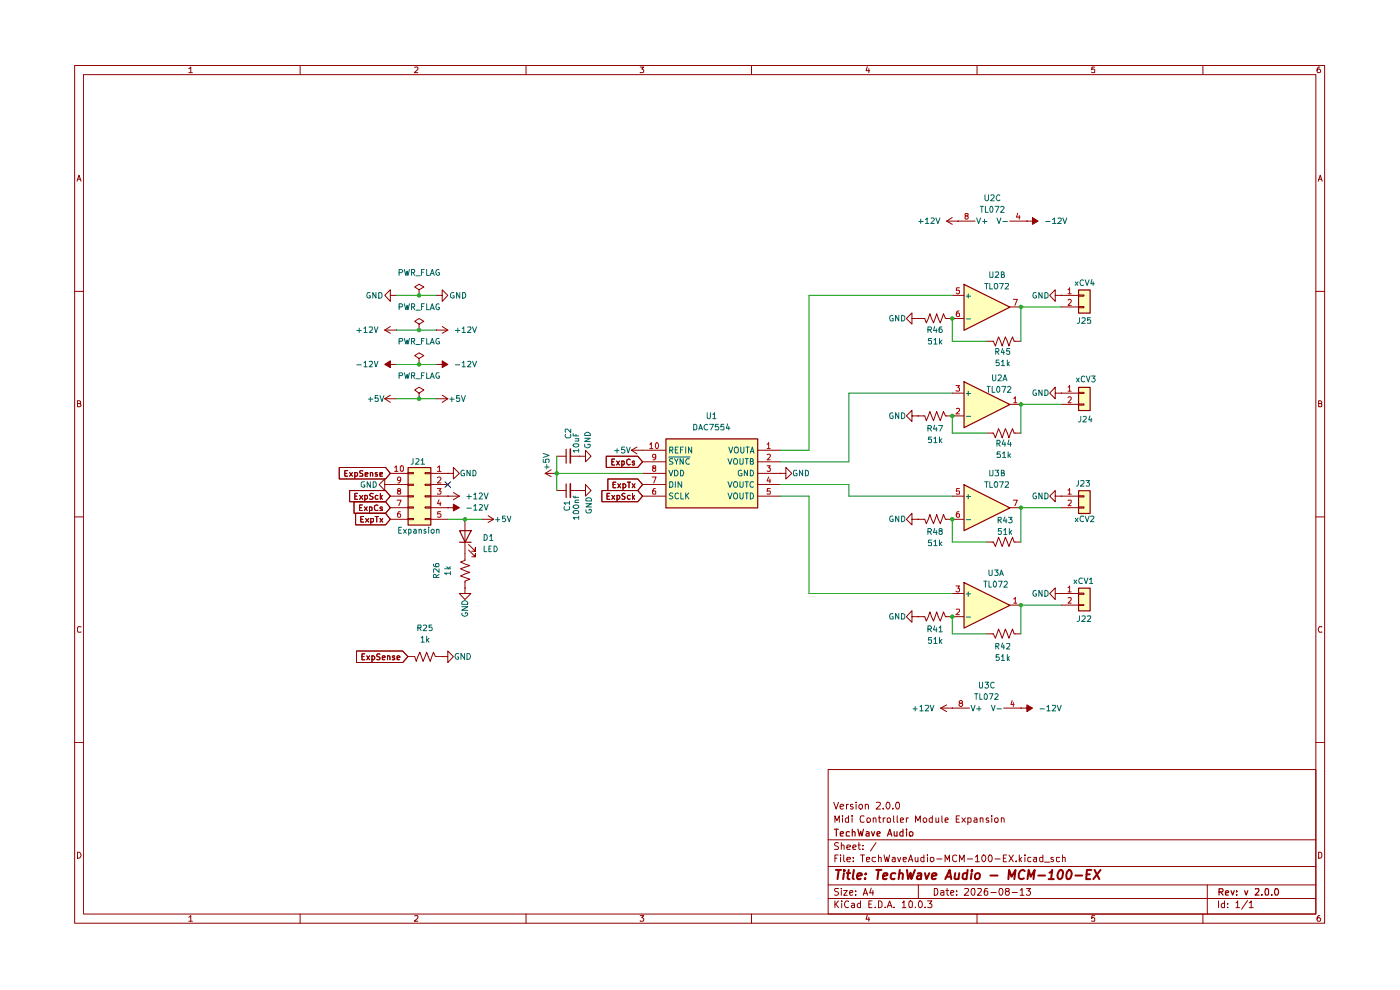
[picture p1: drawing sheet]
<svg xmlns="http://www.w3.org/2000/svg" width="297mm" height="210mm" viewBox="0 0 297 210" stroke-linecap="round" stroke-linejoin="round" font-family="sans-serif">
<g fill="none" stroke="#910000" stroke-width=".21">
<path d="M15.8 13.9h265.2v181.9h-265.2zM17.7 15.8h261.4v178.1h-261.4zM40 14.6l.5-.4v1.2M40 15.4h.8M63.7 13.9v1.9M88 14.3l.6-.1v.5l-.7 .7h.7M111.6 13.9v1.9M135.8 14.2h.8l-.5 .4 .5 .3-.1 .4h-.7M159.4 13.9v1.9M184 14.1l-.3 .9h.8M184.3 14.6v.8M207.3 13.9v1.9"/>
<path d="M232.2 14.2h-.6v.6l.1-.2h.4l.1 .2v.5h-.6M255.2 13.9v1.9M280 14.2a.55 .55 0 0 0-.6 .5l.2 .7h.4l.2-.2v-.3l-.3-.3h-.2l-.3 .3M16.3 38.4l.5-1.2 .4 1.2M16.5 38h.6M279.7 38.4l.4-1.2 .4 1.2M279.7 38h.6M15.8 61.8h1.9M279.1 61.8h1.9M16.4 85.6h.6v-.5l-.6-.1v1.3h.5l.3-.4-.3-.3M279.7 85.6h.5l.2-.3-.2-.3h-.5v1.3h.5l.2-.1v-.4l-.2-.2M15.8 109.6h1.9"/>
<path d="M279.1 109.6h1.9M17.2 133l-.6-.1-.2 .3v.7l.2 .2 .6-.1M280.4 133l-.5-.1-.2 .5 .2 .7 .5-.1M15.8 157.5h1.9M279.1 157.5h1.9M175.7 163.2h103.4v30.7h-103.4zM175.7 178.1h103.4M176.9 170.2l.5 1.4 .5-1.4M177.1 174.4v-1.3l.4 1 .6-1v1.3M177.9 178.8l-.6-.1-.3 .4 .1 .2a.56 .56 0 0 1 .6 .3 .56 .56 0 0 1 0 .6h-.7M178.2 171.1l.8-.2-.1-.2-.4-.1-.3 .3 .1 .6h.6M178.5 179.4l.1-.2 .5 .2v.8"/>
<path d="M178.5 178.7v1.5M178.7 173.1h.1M178.7 173.5v.9M179.6 170.6v1M179.7 179.7l.7-.1-.1-.3-.4-.1-.2 .2v.8h.6M180 173.1v1.3h-.5l-.2-.7a.45 .45 0 0 1 .7-.1M180 170.6l-.4 .3M180.8 173.1h.1M180.8 173.5v.9M180.9 179.7l.7-.1-.2-.4h-.3l-.2 .2v.6l.1 .2h.5M180.9 170.7h-.5v.3l.6 .3-.2 .3-.4-.1M181.6 170.2v.1"/>
<path d="M181.6 170.6v1M182 179.2h.5M182.2 178.7v1.3l.1 .2h.2M182.2 170.9a.45 .45 0 0 1 .7-.2l.1 .6-.3 .3-.4-.1zM183.1 179.3v.1M183.3 173.1h-.6l-.2 .6v.5l.2 .2 .6-.1M183.6 170.8v-.1a.36 .36 0 0 1 .6 .2v.7M183.6 170.6v1M184 173.6a.45 .45 0 0 1 .7 .1l-.2 .7h-.5zM185.3 173.7l.1-.2 .4 .1v.8M185.3 173.5v.9M185.8 178.7l-1.1 1.8"/>
<path d="M185.9 170.3l.7-.1 .2 .3-1 1.1h1M186.4 173.5h.5M186.5 173.1v1.1l.1 .2h.3M187.4 171.5v.1M187.4 173.5v.9M187.8 173.5l-.4 .2M188.1 170.3l.1-.1a.75 .75 0 0 1 .7 .6 .75 .75 0 0 1-.4 .8l-.4-.1-.1-.5zM188.2 173.7l.3-.2 .4 .2-.1 .7-.6-.1zM189.4 171.5v.1M189.6 173.1v1.1l.1 .2M190.2 170.3l.5-.1a1.1 1.1 0 0 1-.2 1.4l-.3-.1-.2-.5zM190.3 173.1v1.3h.2"/>
<path d="M191 174l.7-.2-.1-.2-.4-.1-.2 .2 .1 .7h.5M192.3 173.5v.9M192.7 173.5l-.4 .2M194.2 174.4v-1.3l.5 1 .5-1v1.3M195.8 173.7l.3-.2h.2l.3 .2-.1 .6-.5 .1zM197.8 173.1v1.3h-.5l-.2-.7a.45 .45 0 0 1 .7-.1M198.5 173.5v.9l.6-.1M199.1 173.5v.9M199.8 173.1v1.1l.2 .2M200.5 174l.7-.2-.2-.3-.4 .1-.1 .6 .1 .2h.5M202.9 173.7h.5M203.5 173.1h-.6v1.3h.6"/>
<path d="M204 173.5l.8 .9M204.8 173.5l-.8 .9M205.3 173.6l.4-.1 .3 .2v.6l-.7 .1M205.3 173.5v1.4M206.7 173.6l.4-.1 .2 .2v.7h-.6l-.1-.3 .7-.3M207.9 173.7l.2-.2 .4 .1v.8M207.9 173.5v.9M209.7 173.6h-.5v.3l.6 .3-.1 .2h-.5M210.4 173.1h.1M210.4 173.5v.9M211 173.7a.45 .45 0 0 1 .7-.1v.8l-.6-.1zM212.4 173.7v-.1a.36 .36 0 0 1 .6 .1v.7"/>
<path d="M212.4 173.5v.9M16.4 180.8a.65 .65 0 0 1 .8 .6 .65 .65 0 0 1-.8 .6zM40 194.6l.5-.4v1.2M40 195.4h.8M63.7 193.9v1.9M88 194.3l.6-.1v.5l-.7 .7h.7M111.6 193.9v1.9M135.8 194.2h.8l-.5 .5 .5 .2-.1 .4h-.7M159.4 193.9v1.9M175.7 190.6h103.4M175.7 187.7h103.4M175.7 183.8h103.4"/>
<path d="M177.1 191.1v1.4M177.1 182h.4M177.3 191.8l.6 .7M177.8 181.4h-.7v1.4M177.9 188.5l-.8 .1v.4l.6 .2 .2 .4-.4 .3-.5-.1M177.9 191.1l-.8 .8M178.3 181.4v.1M178.3 181.9v.9M178.5 188.5v.1M178.5 188.9v1M178.6 191.1v.2M178.6 191.6v.9"/>
<path d="M179 188.9h.7l-.7 1h.7M179 181.4v1.1l.2 .3M179.7 182.3l.7-.1-.1-.3h-.6v.1v.7h.6M180 191.3v-.1a.7 .7 0 0 0-.9 .5 .7 .7 0 0 0 .6 .8l.3-.1M180.3 189.4l.6-.2-.1-.3-.5 .1v.7l.1 .2 .4-.1M180.7 191.7l.4-.1 .2 .2v.7M181 182.6v.2M181 181.9v.1M181.3 191.9l-.7 .3 .2 .3 .5-.1M181.5 189.7v.2M181.5 189v.1M182.5 191.7a.45 .45 0 0 0-.6 .2l.1 .5h.5"/>
<path d="M182.5 191.1v1.4M182.5 181.4h.9M183 181.4v1.4M183.1 180.1v.1M183.1 189.9l.5-1.4 .5 1.4M183.2 189.5h.8M183.8 182.3l.7-.1-.1-.3h-.5l-.1 .1 .1 .7h.5M184 194.1l-.3 .9h.8M184.3 194.6v.8M184.3 191.8h.5M184.8 188.4l-.3 1h.8M185 191.1h-.7v1.4h.7"/>
<path d="M185.2 188.9v1M185.7 192.4v.1M185.8 181.9h-.6l-.2 .6a.52 .52 0 0 0 .8 .2M186.4 191.1h.3l.4 .3v.8l-.4 .3h-.3zM186.4 182l.5-.1v.9M186.4 181.4v1.4M187.5 181.4l.4 1.4 .2-1 .3 1 .3-1.4M187.8 192.4v.1M188.2 192.5l.5-1.4 .5 1.4M188.4 192.1h.7M189.3 181.9h.5l.1 .9M189.7 192.4v.1"/>
<path d="M189.9 182.2h-.5l-.2 .3 .2 .3 .5-.1M190.4 181.9l.4 .9 .3-.9M191.4 191.5l.4-.4v1.4M191.4 192.5h.8M191.6 182.3l.7-.1-.1-.3h-.5l-.1 .1 .1 .7h.5M192.7 182.8l.5-1.4 .4 1.4M192.9 191.3l.3-.2 .3 .2v1.1h-.6zM192.9 182.4h.6M194.1 181.9l.1 .8 .4 .1 .1-.2M194.2 192.4v.1M194.7 181.9v.9M194.8 187.7v2.9"/>
<path d="M195 191.2l.2-.1a.75 .75 0 0 1 .5 .7 .75 .75 0 0 1-.5 .7l-.4-.5zM196 181.9h-.5l-.2 .6a.45 .45 0 0 0 .7 .2M196 181.4v1.4M196.3 192.4v.1M196.8 191.1h.9l-.5 .6 .4 .1v.6h-.8M196.8 181.4v.1M196.8 181.9v.9M197.4 181.9h.6l.1 .6a.45 .45 0 0 1-.7 .2zM198.2 188.5h.5a.83 .83 0 0 1 .2 .9 .83 .83 0 0 1-.7 .5zM198.7 182.2h1.1M199.6 189h.6v.9M200.2 189.2l-.6 .2v.4h.6"/>
<path d="M200.5 182.8v-1.4l.5 1 .4-1v1.4M200.7 188.9h.6M200.9 188.5v1.2l.4 .2M201.7 189.4l.7-.2-.1-.2-.5-.1-.1 .2 .1 .7h.5M202.9 189.7v.2M202.9 189v.1M202.9 181.5l-.4-.1-.4 .3v.8l.4 .3 .4-.2M203.5 182.8v-1.4l.5 1 .6-1v1.4M204.6 188.6l.7-.1 .2 .3-.9 1.1h.9M205.2 182.2h1.1M206.2 188.6l.5-.1a1.1 1.1 0 0 1-.2 1.4l-.3-.2-.2-.4zM206.9 181.8l.5-.4v1.4"/>
<path d="M206.9 182.8h.9M207.3 193.9v1.9M207.4 188.6l.7-.1 .1 .3-.8 1.1h.8M208.6 181.4a.75 .75 0 0 1 .6 .7 .75 .75 0 0 1-.6 .7 .92 .92 0 0 1 0-1.4zM209.5 188.5h-.5a.94 .94 0 0 0 0 1.4l.6-.2v-.6l-.6-.1-.2 .2M210 181.4a.75 .75 0 0 1 .5 .7 .75 .75 0 0 1-.5 .7 .92 .92 0 0 1 0-1.4zM210.2 189.3h1.1M211.1 182.2h1.1M212.1 188.5a.75 .75 0 0 1 .8 .6 .75 .75 0 0 1-.5 .8 .89 .89 0 0 1-.3-1.4zM212.9 182h.5M213.5 189.1l-.2-.3 .1-.2 .6-.1 .1 .3-.2 .3h-.5a.52 .52 0 0 0 .1 .8h.4a.46 .46 0 0 0 .3-.4 .46 .46 0 0 0-.3-.4M213.5 181.4h-.6v1.4h.6"/>
<path d="M214 181.4l1 1.4M214.7 189.3h1.1M215 181.4l-1 1.4M215.6 182.6v.2M216.2 181.4v1.4M216.3 182.2l.4 .6M216.4 188.8l.4-.3v1.4M216.4 189.9h.9M216.7 181.9l-.5 .5M217.4 181.4v.1M217.4 181.9v.9M217.8 188.5h.8l-.5 .5h.3l.2 .2-.1 .5-.1 .2h-.5l-.1-.2"/>
<path d="M218.7 181.9h-.6l-.1 .2 .1 .6h.6M219.3 181.9h.6v.9M219.9 182.2h-.4l-.3 .3 .3 .3 .4-.1M221.2 181.9l-.6 .1v.6l.2 .2 .4-.1M221.2 181.4v1.4M221.6 182.9h1.1M223.4 181.9h-.4l-.1 .1 .2 .3 .3 .1v.3h-.5M224.8 181.9l-.7 .1v.6l.3 .2 .4-.1M225.4 182l.5-.1 .1 .9M225.4 181.4v1.4M232.2 194.2h-.6v.6l.1-.1h.4l.1 .1v.5h-.6M255.2 193.9v1.9"/>
<path d="M256.1 187.7v6.2M258.5 191.1v1.4M259.8 191.7l-.5-.1-.2 .3 .1 .5h.6M259.8 191.1v1.4M260.4 192.4v.1M260.4 191.7v.1M262.2 191.5l.4-.4v1.4M262.2 192.5h.8M264.7 191l-1.3 1.9M265 191.5l.3-.2 .1-.2v1.4M265 192.5h.9M279.7 180.8h.4l.3 .3v.6l-.3 .3h-.4z"/>
<path d="M280 194.2a.55 .55 0 0 0-.6 .5l.2 .7h.4l.2-.2v-.3l-.3-.2h-.2l-.3 .2"/>
</g>
<g fill="none" stroke="#910000" stroke-width=".25">
<path d="M177 175.9h.8M177.4 175.9v1.4M178.3 176.9l.6-.2-.1-.3h-.4l-.1 .2v.6l.1 .1h.5M180.2 176.5l-.4-.1-.3 .2v.7h.7M180.8 176.6l.2-.2 .4 .2v.7M180.8 175.9v1.4M182 175.9l.3 1.4 .3-1 .2 1 .4-1.4M183.8 176.5l.3-.1 .3 .2v.7h-.6l-.1-.3 .7-.3M184.9 176.4l.3 .9 .3-.9M186.1 176.9l.6-.2-.1-.3h-.4l-.1 .2v.6v.1h.5M188.3 177.3l.5-1.4 .4 1.4M188.4 176.9h.7"/>
<path d="M189.7 176.4l.1 .9h.5M190.3 176.4v.9M191.6 175.9v1.4h-.6l-.1-.6a.45 .45 0 0 1 .7-.2M192.3 175.9v.2M192.3 176.4v.9M193 176.5a.45 .45 0 0 1 .7 .2l-.1 .6h-.6zM258.6 189.2h.7l.2-.3-.1-.3-.8-.1v1.4M259 189.2l.5 .7M260 189.4l.6-.1-.1-.4-.4 .1-.1 .7 .1 .2h.5M261.2 188.9l.3 1 .3-1M262.3 189.8v.1M262.3 189v.2"/>
<path d="M264 188.9l.4 1 .3-1M266.3 188.6l.7-.1 .1 .4-.9 1h.9M267.7 189.8v.1M268.5 188.5h.4l.2 .3v.8l-.2 .3-.5-.1v-.8zM269.8 189.8v.1M270.6 188.5a.73 .73 0 0 1 .7 .5 .73 .73 0 0 1-.3 .9h-.4l-.2-.5z"/>
</g>
<g fill="none" stroke="#910000" stroke-width=".42">
<path d="M177.3 184.5h1.1M177.9 184.5l-.2 2M179 185.2l-.1 1.3M179.1 184.5v.3M179.6 185.2h.8M180 184.5l-.2 1.7 .4 .3M181.1 184.5l-.2 1.7 .2 .3M181.8 185.9l1-.3v-.3a.6 .6 0 0 0-.9 .2v.9h.7M183.5 186.3v.2M183.7 185.3l.1 .1-.2 .1 .1-.2-.1 .2M185.9 184.5h1.1M186.4 184.5l-.3 2"/>
<path d="M187.3 185.9l1-.3v-.3l-.6-.1-.3 .3-.1 .9h.8M190 185.3l-.6-.1-.4 .3v.8l.3 .2 .5-.1M190.8 185.4l.3-.2 .4 .1v1.2M190.9 184.5l-.3 2M192.4 184.5l.3 2 .5-1.4 .1 1.4 .8-2M194.7 185.3h.8l-.1 1.2M195.5 185.6a.85 .85 0 0 0-1 .5v.3l.2 .1 .7-.1M196.2 185.2l.4 1.3 .5-1.3M197.7 185.9l1-.3-.1-.3a.6 .6 0 0 0-.9 .2v.9h.8M200.5 186.5l1-2 .3 2M200.8 186h.9M202.7 185.2l-.2 1a.49 .49 0 0 0 .8 .1"/>
<path d="M203.5 185.2l-.2 1.3M205.2 185.3l-.5-.1-.4 .3v.8l.2 .2 .5-.1M205.3 184.5l-.3 2M206.1 185.2l-.1 1.3M206.2 184.5l-.1 .3 .2-.1-.1-.2-.1 .3M207 185.4l.3-.2 .5 .2-.1 .9-.3 .2-.5-.2zM210.1 185.7h1.5M213.9 186.5l.2-2 .5 1.5 .8-1.5-.2 2M217.4 184.8l-.4-.3a.99 .99 0 0 0-.9 .9l.1 .8a.7 .7 0 0 0 1 .1M218 186.5l.2-2 .5 1.5 .8-1.5-.3 2M220.3 185.7h1.4M222.5 186.5h1.1"/>
<path d="M222.6 185.1l.5-.2 .1-.4-.2 2M224.7 184.7l.3-.2a.6 .6 0 0 1 .5 .8l-.2 .8-.4 .4-.3-.1a1.24 1.24 0 0 1 .1-1.7zM226.8 184.5a1.06 1.06 0 0 1 .5 1.1 1.06 1.06 0 0 1-.8 .9l-.2-.4a1.52 1.52 0 0 1 .5-1.6zM228.1 185.7h1.5M230.5 185.5h.7M231.5 184.5h-.9l-.2 2h.9M232.2 184.5l1 2M233.5 184.5l-1.6 2"/>
</g>
<g fill="#ffb">
<path d="M204.5 123.5l9.7 4.9-9.7 4.8z"/>
<path d="M204.5 102.8l9.7 4.9-9.7 4.8z"/>
<path d="M228.8 104.1h2.4v4.8h-2.4z"/>
<path d="M228.8 124.7h2.4v4.8h-2.4z"/>
<path d="M204.5 80.9l9.7 4.9-9.7 4.9z"/>
<path d="M204.5 60.3l9.7 4.8-9.7 4.9z"/>
<path d="M228.8 61.5h2.4v4.9h-2.4z"/>
<path d="M228.8 82.1h2.4v4.9h-2.4z"/>
<path d="M86.5 99.1h4.9v12.2h-4.9z"/>
<path d="M141.2 93.1h19.5v14.6h-19.5z"/>
</g>
<path d="M204.5 102.8l9.8 4.9-9.8 4.9zM228.8 104.1h2.5v4.8h-2.5zM204.5 123.6l9.8 4.8-9.8 4.8zM228.8 124.8h2.5v4.8h-2.5z" fill="none" stroke="#910000" stroke-width=".25"/>
<g fill="none" stroke="#910000" stroke-width=".21">
<path d="M165.5 100.4h1.2v-1.3l1.3 1.3-1.3 1.2v-1.2M165.5 100.4h.1M202 105.2h2.5M202 110.2h2.5M209.3 115h1.4l.5 .9 .6-1.9 .8 1.9 .7-1.9 .7 1.9 .8-1.9 .3 1h1.5M214.2 107.7h2.4M223.9 105.2v-1.1l-1.2 1.1 1.2 1.2v-1.2h1.2M225.1 105.2h.1M225.1 105.2h3.7M225.1 107.7h3.7M228.8 105.2h1.2v.2h-1.2zM228.8 107.5h1.2v.3h-1.2z"/>
<path d="M194.7 130.8h1.5l.3 .9 .8-1.9 .7 1.9 .7-1.9 .8 1.9 .7-1.9 .4 1h3.9M202 125.9h2.5M209.3 134.5h1.4l.5 .9 .6-2 .8 2 .7-2 .7 2 .8-2 .3 1.1h1.5M214.2 128.4h2.4M223.9 125.9v-1.2l-1.2 1.2 1.2 1.3v-1.3h1.2M225.1 125.9h.1M225.1 128.4h3.7M225.1 125.9h3.7M228.8 125.8h1.2v.3h-1.2zM228.8 128.3h1.2v.1h-1.2zM199.6 150.2l1.2 .8M199.6 150.2h6.1"/>
<path d="M200.8 149.5l-1.2 .7M202 150.2h.1M212.9 150.2h3.7"/>
</g>
<g fill="none" stroke="#b90000" stroke-width=".21">
<path d="M203.5 108.5l-.5 .1-.1 .9 .2 .2 .4-.1v-.5l-.4-.1-.2 .2M203.5 103.6h-.6v.6l.6-.1v.6h-.6M215 106.1h.8l-.5 1.2M226.6 104h.1l.2-.4v1.2M226.6 106.2h.6v.4l-.6 .7h.6M226.6 104.8h.6M202.8 124.3h.7l-.3 .5 .3 .1v.5l-.1 .2-.6-.2M202.9 129.3l.6-.1v.5l-.7 .7h.7M215.1 127.1l.3-.4v1.2M215.1 127.9h.6M226.6 124.6h.1l.2-.3v1.3M226.6 126.8h.6v.5l-.6 .6h.6"/>
<path d="M226.6 125.6h.6M203.7 149.2l-.2-.4 .2-.2h.3l.2 .3-.7 .5v.2l.2 .3h.3l.2-.3v-.2l-.2-.2M214.7 148.6l-.2 .8h.6M215 149v.9"/>
</g>
<path d="M205 105.3h.9M205 110.2h.9M205.4 104.9v.9M205 130.9h.9M205 126h.9M205.4 125.6v.9M206 149.6l.4 1.2 .4-1.2M207.2 150.4h.9M207.7 149.9v.9M210.3 149.6l.4 1.2 .4-1.2M211.5 150.4h.9" fill="none" stroke="#006665" stroke-width=".21"/>
<path d="M216.6 150.2h1.2v-.7l1.2 .7-1.2 .8v-.8z" fill="#910000"/>
<path d="M209.3 72.4h1.4l.5 1 .6-1.9 .8 1.9 .7-1.9 .7 1.9 .8-1.9 .3 .9h1.5M202 88.2h2.5M202 83.4h2.5M209.3 91.9h1.4l.5 1 .6-2 .8 2 .7-2 .7 2 .8-2 .3 1h1.5M214.2 85.8h2.4M193.5 110.2v-1.3l-1.2 1.3 1.2 1.1v-1.1h1.2M194.7 110.2h.1M194.7 110.2h1.5l.3 .9 .8-2 .7 2 .7-2 .8 2 .7-2 .4 1.1h1.4M193.5 130.8v-1.3l-1.2 1.3 1.2 1.2v-1.2h1.2M194.7 130.8h.1M216.6 150.2h1.2v-.7l1.2 .7-1.2 .8v-.8M216.6 150.2h.1" fill="none" stroke="#910000" stroke-width=".21"/>
<path d="M204.5 81l9.8 4.8-9.8 4.9z" fill="none" stroke="#910000" stroke-width=".25"/>
<path d="M202.8 81.8h.7l-.3 .4 .3 .1v.6h-.7M202.9 86.7h.6v.4l-.7 .7h.7M215.1 84.5l.3-.3v1.2M215.1 85.4h.6" fill="none" stroke="#b90000" stroke-width=".21"/>
<path d="M205 88.3h.9M205 83.5h.9M205.4 83v.9" fill="none" stroke="#006665" stroke-width=".21"/>
<path d="M217.8 46.9h1.2v-.8l1.2 .8-1.2 .7v-.7z" fill="#910000"/>
<g fill="none" stroke="#910000" stroke-width=".21">
<path d="M200.8 46.9h6M200.8 46.9l1.2 .7M202 46.1l-1.2 .8M203.2 46.9h.1M214.2 46.9h3.6M217.8 46.9h1.2v-.8l1.2 .8-1.2 .7v-.7M217.8 46.9h.1M193.5 67.6v-1.2l-1.2 1.2 1.2 1.2v-1.2h1.2M194.7 67.6h.1M194.7 67.6h1.5l.3 .9 .8-2 .7 2 .7-2 .8 2 .7-2 .4 1.1h3.9M202 62.7h2.5M214.2 65.1h2.4"/>
<path d="M223.9 62.7v-1.2l-1.2 1.2 1.2 1.2v-1.2h1.2M225.1 62.7h.1M225.1 62.7h3.7M225.1 65.1h3.7M228.8 62.6h1.2v.2h-1.2zM228.8 65h1.2v.3h-1.2zM193.5 88.2v-1.2l-1.2 1.2 1.2 1.2v-1.2h1.2M194.7 88.2h1.5l.3 1 .8-1.9 .7 1.9 .7-1.9 .8 1.9 .7-1.9 .4 .9h1.4M194.7 88.2h.1M223.9 83.4v-1.3l-1.2 1.3 1.2 1.2v-1.2h1.2M225.1 83.4h.1M225.1 83.4h3.7"/>
<path d="M225.1 85.8h3.7M228.8 83.2h1.2v.3h-1.2zM228.8 85.7h1.2v.2h-1.2zM82.8 100.4h3.7M82.8 102.8h3.7M82.8 105.2h3.7M82.8 107.7h3.7M82.8 110.2h3.7M86.5 100.2h1.2v.3h-1.2zM86.5 102.7h1.2v.3h-1.2zM86.5 105.2h1.2v.2h-1.2zM86.5 107.5h1.2v.3h-1.2z"/>
<path d="M86.5 110h1.2v.2h-1.2zM90.2 100.2h1.2v.3h-1.2zM90.2 102.7h1.2v.3h-1.2zM90.2 105.2h1.2v.2h-1.2zM90.2 107.5h1.2v.3h-1.2zM90.2 110h1.2v.2h-1.2zM91.4 100.4h3.6M91.4 102.8h3.6M91.4 105.2h6.1M91.4 107.7h3.6M91.4 110.2h3.6M95 100.4h1.2v-1.3l1.3 1.3-1.3 1.2v-1.2"/>
<path d="M95 100.4h.1M95 105.2h.1M96.2 104.5l1.3 .7M97.5 105.2l-1.3 .8M98.6 110.2v7.2M99.4 116.7l1.4 1.4v-.7v.7h-.7M99.4 115.5l1.4 1.4v-.7v.7h-.7"/>
</g>
<path d="M204.5 60.3l9.8 4.9-9.8 4.9zM228.8 61.5h2.5v4.9h-2.5zM86.6 99.2h4.8v12.2h-4.8zM228.8 82.2h2.5v4.9h-2.5zM97.5 112.6h2.5l-1.3 2.4zM97.5 115h2.5" fill="none" stroke="#910000" stroke-width=".25"/>
<g fill="none" stroke="#b90000" stroke-width=".21">
<path d="M204.9 45.8l-.2-.1v-.3l.6-.1v.4l-.6 .2v.5l.4 .1a.35 .35 0 0 0 .3-.4 .35 .35 0 0 0-.3-.3M215.9 45.2l-.3 .9h.8M216.2 45.7v.8M203.5 66h-.5a.94 .94 0 0 0 0 1.1h.5v-.6l-.4-.1-.2 .2M203.5 61h-.6v.6h.6v.5l-.1 .2h-.4l-.1-.2M215 63.5h.8l-.5 1.3M226.6 61.5l.3-.5v1.3M226.6 63.7l.1-.2h.4l.1 .2v.3l-.6 .8h.6M226.6 62.3h.6M83.7 99.1l.4-.3v1.2M83.7 100h.7M84.9 99l.2-.2h.3a.86 .86 0 0 1-.1 1.2l-.4-.3z"/>
<path d="M92.8 99.1l.4-.3v1.2M92.8 100h.8M226.6 82.1l.3-.3v1.2M226.6 84.3l.1-.1h.4l.1 .1v.4l-.6 .7h.6M226.6 83h.6M84.2 106.1h.9l-.5 1.2M84.6 104.1h-.2l-.1-.2a.34 .34 0 0 1 .4-.3 .34 .34 0 0 1 .3 .4l-.1 .1-.5 .1v.6h.5l.1-.2v-.2l-.2-.3M84.9 108.5l-.4 .1-.2 .9a.35 .35 0 0 0 .4 .2 .35 .35 0 0 0 .3-.2v-.3a.35 .35 0 0 0-.3-.2 .35 .35 0 0 0-.4 .2M85 101.8l-.1 .1h-.5l-.1-.1 .1-.5 .4-.1 .1 .1a.85 .85 0 0 1-.2 1.1h-.3M92.8 101.3l.5-.1 .3 .2-.1 .4-.7 .6h.8M92.8 103.6h.8l-.5 .5 .5 .2v.3l-.2 .2-.6-.1M93.1 106l-.3 .9h.8"/>
<path d="M93.4 106.5v.8M93.5 108.5h-.6l-.1 .6a.45 .45 0 0 1 .6 0 .45 .45 0 0 1 .1 .5h-.7"/>
</g>
<path d="M207.2 46.2l.4 1.2 .4-1.2M208.5 47h.9M208.9 46.5v.9M211.5 46.2l.4 1.2 .4-1.2M212.8 47h.9M205 62.8h.9M205 67.7h.9M205.4 62.3v.9" fill="none" stroke="#006665" stroke-width=".21"/>
<path d="M95 107.7h1.2v-.8l1.3 .8-1.3 .7v-.7z" fill="#910000"/>
<g fill="none" stroke="#910000" stroke-width=".21">
<path d="M116.9 99.7l-1.2 .7M118.1 96.8h2M121 96.8h1.9M122.9 96.8h1.3v1.2l1.2-1.2-1.2-1.3v1.3M122.9 96.8h.1M128.6 96.8h6.7l1 1.2-1 1.1h-6.7zM129.8 98h.4M130.4 97.4h-.6v1.2h.6M130.8 97.8l.6 .8M131.4 97.8l-.6 .8M131.9 97.9h.5v.6l-.1 .1h-.4M131.9 97.8v1.2"/>
<path d="M133.7 97.5l-.3-.1a.6 .6 0 0 0-.5 .6 .6 .6 0 0 0 .7 .6l.1-.1M133.9 95.5l1.2 .8M133.9 95.5h7.3M134.6 97.9l-.3-.1-.2 .2 .2 .2h.3v.4h-.5M135.1 94.8l-1.2 .7M136.3 98h4.9M160.7 98h4.8M160.7 95.5h4.8M75.1 106.4h6.7l1 1.3-1 1.2h-6.7zM75.4 108.9h6.4l1 1.3-1 1.1h-6.4zM76.3 107.7h.4M76.5 110.2h.5"/>
<path d="M76.9 107.1h-.6v1.2h.6M77.1 109.6h-.6v1.1h.6M77.3 107.5l.6 .8M77.6 110l.6 .7M77.9 107.5l-.6 .8M78.2 110l-.6 .7M78.4 107.6h.5v.6l-.5 .1M78.4 107.5v1.2M78.7 110.7h.5v-.7h-.5v1.2M79.6 109.6h.7M79.9 109.6v1.1M80.2 107.2l-.3-.1a.67 .67 0 0 0-.5 .5 .67 .67 0 0 0 .3 .7l.5-.1"/>
<path d="M80.6 110l.6 .7M81.1 107.6l-.3-.1-.2 .2 .2 .3h.3v.3h-.5M81.2 110l-.6 .7M95 107.7h1.2v-.8l1.3 .8-1.3 .7v-.7M95 107.7h.1M98.6 117.4v1.5l-.9 .3 2 .8-2 .7 2 .7-2 .8 2 .7-1.1 .4v1.4M102.3 110.2h2.4M103.5 109.4l1.2 .8M104.7 110.2l-1.2 .6M115.7 100.4l1.2 .7M115.7 100.4h2.4M118.1 104.1h2"/>
<path d="M121 104.1h1.9M122.9 104.1h1.3v1.1l1.2-1.1-1.2-1.3v1.3M122.9 104.1h.1M127.7 104.1h7.6l1 1.1-1 1.2h-7.6zM128.8 105.2h.4M128.9 101.6h6.4l1 1.2-1 1.3h-6.4zM129.4 104.6h-.6v1.3h.6M129.8 105.1l.6 .8M130 102.8h.5M130.4 105.1l-.6 .8M130.6 102.3h-.6v1.2h.6M130.9 105.2l.3-.1 .3 .2v.4l-.3 .2-.3-.1"/>
<path d="M130.9 105.1v1.2M131.1 102.6l.6 .9M131.7 102.6l-.6 .9M132.2 102.7l.3-.1 .3 .3-.1 .5h-.5M132.2 102.6v1.3M132.6 104.7l-.4-.1-.3 .3 .1 .3 .6 .2v.4l-.2 .1-.5-.1M133.1 102.3h.7M133.4 102.3v1.2M133.7 105.2a.36 .36 0 0 0-.6 .1l.1 .5h.5M134.1 102.6l.6 .9M134.2 104.6v1.3M134.3 105.4l.3 .5"/>
<path d="M134.6 105.1l-.4 .5M134.7 102.6l-.6 .9M136.3 100.4h4.9M136.3 105.2h4.9M136.3 102.8h4.9M160.7 100.4h4.8M160.7 105.2h4.8M160.7 102.8h4.8M75.6 138.1h9.8l1.1 1.2-1.1 1.2h-9.8zM76.8 139.3h.4M77.4 138.7h-.6v1.3h.6M77.8 139.1l.6 .9"/>
<path d="M78.4 139.1l-.6 .9M78.9 139.2l.3-.1 .3 .3v.3l-.3 .3-.3-.1M78.9 139.1v1.3M80.6 138.8l-.4-.1-.3 .2 .1 .4 .6 .1v.4l-.2 .2-.5-.1M81.1 139.5l.6-.1-.2-.3-.4 .1v.7h.5M82.2 139.3l.2-.2 .3 .2v.7M82.2 139.1v.9M83.7 139.2l-.3-.1-.2 .2 .2 .2 .3 .1v.3h-.5M84.2 139.5l.6-.1v-.2h-.6v.7h.6M86.5 139.3h1.5l.3 1 .8-2 .6 2 .8-2 .8 2 .6-2 .5 1h1.4M93.8 139.3h1.2v-1.2l1.2 1.2-1.2 1.2v-1.2M93.8 139.3h.1"/>
<path d="M98.6 124.7v1.2h1.3l-1.3 1.3-1.1-1.3h1.1M98.6 124.7h.1"/>
</g>
<path d="M120.1 95.3v3M141.3 93.1h19.4v14.6h-19.4zM120.1 102.7v2.8" fill="none" stroke="#910000" stroke-width=".25"/>
<path d="M121 95.3v2.9M121 102.6v2.9" fill="none" stroke="#910000" stroke-width=".34"/>
<g fill="none" stroke="#b90000" stroke-width=".21">
<path d="M137.8 94.2h.2l.2-.3v1.3M137.8 95.2h.7M138.7 99.3l-.3-.2 .1-.3h.5l.1 .3-.6 .2a.42 .42 0 0 0 0 .6 .42 .42 0 0 0 .6 0v-.5l-.2-.1M139.1 96.9l-.4 .2-.2-.1-.1-.4a.42 .42 0 0 1 .7-.2v.9l-.2 .2h-.4M139.3 93.9a.68 .68 0 0 1 .4 .6 .68 .68 0 0 1-.4 .7l-.3-.5 .1-.6zM162.7 94.2h.2l.2-.3v1.3M162.7 96.4h.7v.5l-.7 .6h.7M162.7 98.8h.7l-.3 .4 .3 .1v.6h-.7M162.7 95.2h.7M138.3 101.2h.9l-.5 1.2M139 103.6l-.4 .1-.2 .9 .1 .2 .6-.1-.1-.6h-.5l-.1 .2M163.1 101.2l-.4 .8h.8"/>
<path d="M163.3 101.6v.8M163.4 103.6h-.6l-.1 .6 .6-.1 .1 .6h-.7"/>
</g>
<g fill="none" stroke="#006665" stroke-width=".21">
<path d="M141.9 99.7l.4 1.2 .4-1.2M141.9 96.9h4.5M142.1 95.5l.6-.1v-.4l-.1-.2h-.5v1.3M142.4 95.5l.3 .6M142.7 97.4h-.6v.4l.5 .2 .1 .3-.1 .2h-.6M143.1 99.7a.66 .66 0 0 1 .7 .4 .66 .66 0 0 1-.2 .8h-.5zM143.1 97.3l.4 .7 .4-.7M143.3 95.4h.4M143.5 98v.5M143.9 94.8h-.6v1.3h.6M144.4 99.7a.66 .66 0 0 1 .6 .5 .66 .66 0 0 1-.2 .7h-.4zM144.4 95.4h.4"/>
<path d="M145 97.3v1.2l-.7-1.2v1.2M145 94.8h-.6v1.3M145.5 94.8v1.3M146.2 97.4l-.1-.1a.66 .66 0 0 0-.6 .5 .66 .66 0 0 0 .2 .7l.5-.1M146.7 94.8v1.3l-.6-1.3v1.3M154.4 97.3l.5 1.2 .4-1.2M154.6 94.8l.4 1.3 .4-1.3M155.7 97.5l.3-.2 .3 .1a.87 .87 0 0 1 0 1.1h-.5l-.2-.4zM155.9 95l.2-.2 .5 .2v.7l-.3 .4-.4-.2zM157 97.3l.1 1.2h.5l.1-.2v-1M157.1 94.8v1l.3 .3 .4-.3v-1M157.3 99.8a.45 .45 0 0 0-.7 .2v.7l.2 .2 .6-.1v-.4h-.3"/>
<path d="M158.1 97.3h.7M158.2 94.8h.7M158.4 97.3v1.2M158.6 99.7v1.2l-.7-1.2v1.2M158.6 94.8v1.3M159.2 96.1l.4-1.3 .3 1.3M159.2 97.9l.6-.1v-.4l-.6-.1v1.2h.6l.1-.4-.3-.2M159.2 99.7a.66 .66 0 0 1 .6 .5 .66 .66 0 0 1-.2 .7h-.4zM159.3 95.8h.6M142.1 102.2h.5l.1 .2v.7l-.3 .3h-.3zM142.7 104.6h-.5l-.2 .2 .1 .3 .5 .1 .1 .3-.2 .3h-.5M143.3 102.2v1.2"/>
<path d="M143.9 104.7l-.2-.1a.65 .65 0 0 0-.5 .6 .65 .65 0 0 0 .5 .6l.2-.1M144.4 104.6v1.2h.6M144.6 102.2v1.2l-.7-1.2v1.2M145.5 104.6v1.2M145.6 105.1l.5 .7M146.1 104.6l-.6 .6M154.4 102.2l.5 1.2 .4-1.2M154.4 104.6l.5 1.2 .4-1.2M155.7 104.7l.3-.1 .4 .1 .1 .7-.4 .4-.4-.1zM155.8 102.2h.5a.77 .77 0 0 1-.2 1.2l-.3-.1a.87 .87 0 0 1 0-1.1zM157 102.2l.1 1.1a.36 .36 0 0 0 .6-.2v-.9M157 104.6v1.1l.2 .1 .5-.2v-1"/>
<path d="M158.1 102.2h.7M158.1 104.6h.7M158.4 102.2v1.2M158.4 104.6v1.2M159.2 104.6a.64 .64 0 0 1 .7 .6 .64 .64 0 0 1-.7 .6zM159.9 102.3l-.6-.1a.61 .61 0 0 0-.2 .8 .61 .61 0 0 0 .8 .3"/>
</g>
<path d="M81.6 77.3l1.2-.8v.8h1.3h-1.3v.7z" fill="#910000"/>
<path d="M81.6 70l1.2 .7M81.6 70h2.5M82.8 77.3v-.8l-1.2 .8 1.2 .7v-.7h1.3M82.8 62.7v-1.2l-1.2 1.2 1.2 1.2v-1.2h1.3M82.8 69.3l-1.2 .7M84.1 77.3h.1M84.1 70h.1M84.1 62.7h.1" fill="none" stroke="#910000" stroke-width=".21"/>
<path d="M92.5 77.3h1.3v-.8l1.2 .8-1.2 .7v-.7z" fill="#910000"/>
<g fill="none" stroke="#910000" stroke-width=".21">
<path d="M88.9 76l1-.6-1-.6-.9 .6 .9 .6v1.3M88.9 77.3h.1M88.9 68.8l1-.6-1-.6-.9 .6 .9 .6v1.2M88.9 70h.1M88.9 61.5l1-.6-1-.6-.9 .6 .9 .6v1.2M88.9 62.7h.1M92.5 77.3h1.3v-.8l1.2 .8-1.2 .7v-.7M92.5 77.3h.1M92.5 70h.1M92.5 62.7h1.3v-1.2l1.2 1.2-1.2 1.2v-1.2M92.5 62.7h.1M92.5 70h2.5"/>
<path d="M93.8 69.3l1.2 .7M95 70l-1.2 .7M72 99.1h9.8l1 1.3-1 1.2h-9.8zM73.7 99.8h-.5v1.2h.5M77 99.9l-.5-.1-.2 .3 .1 .2 .6 .3v.3l-.7 .1M81.6 84.6h2.5M81.6 84.6l1.2 .7M82.8 83.8l-1.2 .8M88.9 83.4l1-.7-1-.6-.9 .6 .9 .7v1.2M88.9 84.6h.1M92.5 84.6h2.5M93.8 83.8l1.2 .8"/>
<path d="M95 84.6l-1.2 .7M128.6 96.8h6.7l1 1.2-1 1.1h-6.7zM129.8 98h.4M130.4 97.4h-.6v1.2h.6M130.8 97.8l.6 .8M131.4 97.8l-.6 .8M131.9 97.9h.5v.6l-.1 .1h-.4M131.9 97.8v1.2M133.7 97.5l-.3-.1a.6 .6 0 0 0-.5 .6 .6 .6 0 0 0 .7 .6l.1-.1M134.6 97.9l-.3-.1-.2 .2 .2 .2h.3v.4h-.5M73.2 100.4h.4M74.2 104.1h7.6l1 1.1-1 1.2h-7.6z"/>
<path d="M74.2 100.2l.6 .8M74.8 100.2l-.6 .8M75.1 106.4h6.7l1 1.3-1 1.2h-6.7zM75.3 101l.5-.1 .1-.5-.2-.2h-.4v1.2M75.3 105.2h.4M75.4 108.9h6.4l1 1.3-1 1.1h-6.4zM75.9 104.6h-.6v1.3h.6M76.3 105.1l.7 .8M76.3 107.7h.4M76.5 110.2h.5M76.9 107.1h-.6v1.2h.6M77 105.1l-.7 .8"/>
<path d="M77.1 109.6h-.6v1.1h.6M77.3 107.5l.6 .8M77.4 105.2l.3-.1 .3 .2v.4l-.3 .2-.3-.1M77.4 105.1v1.2M77.5 100.6l.6-.1-.1-.3h-.5v.8h.5M77.6 110l.6 .7M77.9 107.5l-.6 .8M78.2 110l-.6 .7M78.4 107.6h.5v.6l-.5 .1M78.4 107.5v1.2M78.6 100.3l.4-.1 .1 .8M78.6 100.2v.8"/>
<path d="M78.7 110.7h.5v-.7h-.5v1.2M79.2 104.7l-.5-.1-.3 .3 .1 .3 .7 .4-.3 .3-.5-.1M79.6 109.6h.7M79.9 109.6v1.1M80 100.2h-.3l-.1 .2 .5 .4-.1 .2h-.4M80.2 105.2a.36 .36 0 0 0-.6 .1l.1 .5h.5M80.2 107.2l-.3-.1a.67 .67 0 0 0-.5 .5 .67 .67 0 0 0 .3 .7l.5-.1M80.6 100.6l.5-.1v-.3h-.5v.8h.5M80.6 110l.6 .7M80.7 104.6v1.3M80.8 105.4l.3 .5M81.1 107.6l-.3-.1-.2 .2 .2 .3h.3v.3h-.5"/>
<path d="M81.1 105.1l-.4 .5M81.2 110l-.6 .7M81.6 102.8v-1.2l-1.2 1.2 1.2 1.3v-1.3h1.2M82.8 102.8h.1M127.7 104.1h7.6l1 1.1-1 1.2h-7.6zM128.8 105.2h.4M128.9 101.6h6.4l1 1.2-1 1.3h-6.4zM129.4 104.6h-.6v1.3h.6M129.8 105.1l.6 .8M130 102.8h.5M130.4 105.1l-.6 .8M130.6 102.3h-.6v1.2h.6"/>
<path d="M130.9 105.2l.3-.1 .3 .2v.4l-.3 .2-.3-.1M130.9 105.1v1.2M131.1 102.6l.6 .9M131.7 102.6l-.6 .9M132.2 102.7l.3-.1 .3 .3-.1 .5h-.5M132.2 102.6v1.3M132.6 104.7l-.4-.1-.3 .3 .1 .3 .6 .2v.4l-.2 .1-.5-.1M133.1 102.3h.7M133.4 102.3v1.2M133.7 105.2a.36 .36 0 0 0-.6 .1l.1 .5h.5M134.1 102.6l.6 .9M134.2 104.6v1.3"/>
<path d="M134.3 105.4l.3 .5M134.6 105.1l-.4 .5M134.7 102.6l-.6 .9M75.6 138.1h9.8l1.1 1.2-1.1 1.2h-9.8zM76.8 139.3h.4M77.4 138.7h-.6v1.3h.6M77.8 139.1l.6 .9M78.4 139.1l-.6 .9M78.9 139.2l.3-.1 .3 .3v.3l-.3 .3-.3-.1M78.9 139.1v1.3M80.6 138.8l-.4-.1-.3 .2 .1 .4 .6 .1v.4l-.2 .2-.5-.1M81.1 139.5l.6-.1-.2-.3-.4 .1v.7h.5"/>
<path d="M82.2 139.3l.2-.2 .3 .2v.7M82.2 139.1v.9M83.7 139.2l-.3-.1-.2 .2 .2 .2 .3 .1v.3h-.5M84.2 139.5l.6-.1v-.2h-.6v.7h.6"/>
</g>
<g fill="none" stroke="#090" stroke-width=".21">
<path d="M84.1 62.7h8.4M84.1 70h8.4M84.1 77.3h8.4M202 67.6v4.8h7.3M202 62.7h-30.4v32.8h-6.1M225.1 65.1h-8.5v7.3M84.1 84.6h8.4M118.1 96.8v7.3M202 88.2v3.7h7.3M202 83.4h-21.9v14.6h-14.6M225.1 85.8h-8.5v6.1M95 110.2h7.3"/>
<path d="M118.1 100.4h18.2M165.5 102.8h14.6v2.4h21.9M165.5 105.2h6.1v20.7h30.4M202 110.2v4.8h7.3M225.1 107.7h-8.5v7.3M202 130.8v3.7h7.3M225.1 128.4h-8.5v6.1"/>
</g>
<path d="M94.4 102.2l1.2 1.2M95.6 102.2l-1.2 1.2" fill="none" stroke="#00008a" stroke-width=".21"/>
<g fill="#090">
<circle cx="202" cy="130.8" r=".47"/>
<circle cx="216.6" cy="107.7" r=".47"/>
<circle cx="216.6" cy="128.4" r=".47"/>
<circle cx="202" cy="110.2" r=".47"/>
<circle cx="202" cy="88.2" r=".47"/>
<circle cx="216.6" cy="85.8" r=".47"/>
<circle cx="216.6" cy="65.1" r=".47"/>
<circle cx="202" cy="67.6" r=".47"/>
<circle cx="118.1" cy="100.4" r=".47"/>
<circle cx="98.6" cy="110.2" r=".47"/>
<circle cx="88.9" cy="77.3" r=".47"/>
<circle cx="88.9" cy="84.6" r=".47"/>
<circle cx="88.9" cy="70" r=".47"/>
<circle cx="88.9" cy="62.7" r=".47"/>
</g>
<g fill="none" stroke="#006665" stroke-width=".21">
<path d="M84.7 57.8h.5l.2-.4-.2-.2h-.5v1.2M85.8 57.2l.3 1.2 .3-.9 .1 .9 .4-1.2M87.3 57.8h.5l.2-.1v-.4l-.2-.1h-.5v1.2M87.6 57.8l.4 .6M88.2 58.5h1M89.4 57.7h.4M90 57.2h-.6v1.2M90.5 57.2v1.2h.6M91.3 58.4l.4-1.2 .4 1.2M91.4 58h.6M93.1 57.2a.64 .64 0 0 0-.7 .5 .64 .64 0 0 0 .6 .7l.2-.1v-.5h-.2M194.9 47h.9"/>
<path d="M195.3 46.5v.9M196.3 46.6l.4-.4v1.2M196.3 47.4h.7M197.5 46.3l.5-.1 .2 .4-.8 .8h.8M198.5 46.2l.5 1.2 .4-1.2M207.9 43.8h.7M208.3 43.8v1.2M209 41.3v1l.2 .3h.3l.2-.3v-1M209 43.8v1.2h.6M210 57.7l.1 1.1h.5l.1-1.1M210.2 43.8a.68 .68 0 0 1 .5 .6 .68 .68 0 0 1-.5 .6l-.2-.5 .1-.6zM210.2 41.5l.5-.2 .2 .4-.8 .9h.8"/>
<path d="M211.1 43.8h.8l-.6 1.2M211.2 57.7h.6v.5l-.7 .6h.7M212.1 41.5v-.1a.54 .54 0 0 0-.6 .1 .54 .54 0 0 0-.2 .6l.5 .5 .3-.2M212.3 43.9l.1-.1h.4l.2 .2-.7 1h.7M212.4 58.3l.5-.1v-.5h-.5v1.1h.5l.2-.3-.3-.2M221.8 47h1M223.3 46.6l.4-.4v1.2M223.3 47.4h.7M224.5 46.3h.6v.4l-.7 .7h.7M225.5 46.2l.4 1.2 .4-1.2M228.1 59.8l.6 .7M228.7 59.8l-.6 .7"/>
<path d="M229.9 59.4h-.3a.67 .67 0 0 0-.5 .5 .67 .67 0 0 0 .3 .6h.5M230.2 59.4l.4 1.1 .5-1.1M231.6 59.3l-.2 .9h.8M231.9 59.8v.7M75.7 77.4h.9M75.7 70.1h.9M76.2 69.6v.9M77.2 77l.4-.4v1.2M77.2 69.7l.4-.4v1.2M77.2 77.8h.7M77.2 70.5h.7M78.3 76.7h.7v.4l-.7 .7h.7"/>
<path d="M78.3 69.4h.7v.5l-.7 .6h.7M78.5 62.1h-.4a.61 .61 0 0 0-.3 .8 .61 .61 0 0 0 .8 .3v-.5h-.3M79.4 76.6l.4 1.2 .4-1.2M79.4 69.3l.4 1.2 .4-1.2M79.8 62.1v1.1l-.7-1.1v1.1M80.4 62.1h.5l.1 .2v.7l-.3 .2h-.3zM84.7 72.4l.6-.1 .1-.3-.1-.2h-.6v1.2M84.7 79.7h.6l.1-.5-.1-.1h-.6v1.2M84.7 65.1l.6-.1 .1-.3-.2-.3h-.5v1.3M85.8 71.8l.3 1.2 .3-.9 .1 .9 .4-1.2M85.8 79.1l.3 1.2 .3-.9 .1 .9 .4-1.2M85.8 64.4l.3 1.3 .3-.9 .1 .9 .4-1.3"/>
<path d="M87.3 72.4l.7-.1v-.4l-.7-.1v1.2M87.3 79.7h.6l.1-.5-.7-.1v1.2M87.3 65.1l.7-.1v-.4l-.2-.2h-.5v1.3M87.6 72.4l.4 .6M87.6 79.7l.4 .6M87.6 65.1l.4 .6M88.2 73.1h1M88.2 65.8h1M89.4 72.3h.4M89.4 79.7h.4M89.4 65h.4M90 71.8h-.6v1.2"/>
<path d="M90 79.1h-.6v1.2M90 64.4h-.6v1.3M90.5 71.8v1.2h.6M90.5 79.1v1.2h.6M90.5 64.4v1.3h.6M91.3 73l.4-1.2 .4 1.2M91.3 65.7l.4-1.3 .4 1.3M91.4 72.6h.6M91.4 79.9h.6M91.4 65.4h.6M93.1 71.8h-.4a.67 .67 0 0 0-.2 .7 .67 .67 0 0 0 .5 .5l.2-.1v-.4h-.2M93.1 79.1h-.4a.61 .61 0 0 0-.2 .8 .61 .61 0 0 0 .7 .3v-.4h-.2"/>
<path d="M93.1 64.5v-.1a.64 .64 0 0 0-.6 .6 .64 .64 0 0 0 .5 .7l.2-.2v-.3h-.2M96.3 62.1h-.5l-.2 .2 .1 .8 .3 .1h.4v-.5h-.3M96.6 77.4h.9M96.6 70.1h.9M97.1 69.6v.9M97.5 62.1v1.1l-.6-1.1v1.1M98 77l.4-.4v1.2M98 69.7l.4-.4v1.2M98 77.8h.7M98 70.5h.7M98.1 62.1h.5a.66 .66 0 0 1 .2 .7 .66 .66 0 0 1-.7 .4zM99.2 76.7l.5-.1 .2 .4-.8 .8h.8"/>
<path d="M99.2 69.4l.6-.1 .1 .4-.8 .8h.8M100.2 76.6l.5 1.2 .4-1.2M100.2 69.3l.5 1.2 .4-1.2M189.4 67l-.1-.1a.66 .66 0 0 0-.6 .5 .66 .66 0 0 0 .3 .7l.5-.1v-.4h-.3M190.7 66.9v1.2l-.7-1.2v1.2M191.3 66.9h.2l.4 .3v.6l-.2 .3h-.4zM196.9 69.9h.5l.2-.1-.1-.4-.6-.1v1.2M197.2 69.9l.4 .6M197.6 71.8h-.6l-.1 .5h.7v.6h-.7M198.1 72.1l.4-.3v1.2M198.1 73h.7M198.3 69.3l-.3 .8h.8"/>
<path d="M198.6 69.8v.7M199.3 71.8v1.2M199.4 72.5l.4 .5M199.8 69.3h-.4l-.2 .3v.8h.6v-.5l-.4-.1-.2 .2M199.8 72.1l-.5 .5M208.9 60.1h.7M209.3 60.1v1.2M210 60.1v1.2h.6M210.6 79.5v1.1l.1 .2h.3l.2-.3v-1M211.1 60.1l.4 .1a.66 .66 0 0 1-.3 1.1 .84 .84 0 0 1-.1-1.2zM211.2 74.6l.6-.1v-.5l-.6-.1v1.3M211.5 74.6l.4 .6"/>
<path d="M211.8 79.7l.4-.2 .2 .4-.7 .9h.7M211.9 76.4h-.6v.6l.5-.1 .2 .1v.4l-.2 .2-.5-.1M212 60.1h.9l-.6 1.2M212.4 76.7h.2l.2-.3v1.2M212.4 77.6h.7M212.7 73.9l-.3 .9h.7M212.9 74.3v.9M213.3 60.2l.6-.1 .1 .4-.8 .8h.8M213.7 76.4v1.2M213.8 77.1l.3 .5M214.1 76.8l-.4 .4M214.2 73.9h-.6l-.1 .6h.7v.5l-.2 .2h-.3l-.2-.2"/>
<path d="M219.8 62.1h-.4a.61 .61 0 0 0-.3 .8 .61 .61 0 0 0 .8 .3v-.5h-.3M221.1 62.1v1.1l-.7-1.1v1.1M221.7 62.1h.4l.2 .2v.7l-.4 .2h-.2zM229 67.4v.8l-.1 .4h-.4M229.5 67.5h.7v.4l-.8 .7h.8M230.1 79.9l-.2-.1a.65 .65 0 0 0-.5 .6 .65 .65 0 0 0 .5 .6l.2-.1M230.5 79.8l.4 1.2 .3-1.2M231.3 67.4h-.6v.5a.45 .45 0 0 1 .6 .1 .45 .45 0 0 1 0 .6l-.6-.1M231.6 79.8h.7l-.4 .5 .3 .1 .1 .4-.2 .2h-.4l-.1-.1M78.1 84.7h1M78.6 84.2v1M80.2 83.9h-.6v.6l.6-.1v.7l-.4 .1-.2-.2"/>
<path d="M80.6 83.9l.4 1.3 .5-1.3M87.6 97.3v1l-.4 .2M88.2 97.4l.4-.1 .3 .3-.8 .9h.8M88.2 80.4h1M89.3 97.6h.2l.2-.3v1.2M89.3 98.5h.8M91.3 80.3l.4-1.2 .4 1.2M95.4 84.7h1M95.8 84.2v1M97.5 83.9h-.6v.6l.6-.1v.2v.5l-.5 .1-.1-.2M97.9 83.9l.4 1.3 .4-1.3M98.5 99.8a.45 .45 0 0 0-.7 .2v.7l.2 .2 .6-.1v-.4h-.3"/>
<path d="M99.7 99.7v1.2l-.6-1.2v1.2M100.3 99.7a.66 .66 0 0 1 .7 .5 .66 .66 0 0 1-.2 .7h-.5zM115.2 97.5v.5h.6l-.1-.5a.45 .45 0 0 1 .6 0 .45 .45 0 0 1 .1 .5h-.1M115.2 96.2l1.3 .4-1.3 .4M115.6 99.1h.9M116 98.6v.9M120 92.1v.1a.45 .45 0 0 0 .1 .7h.7l.3-.2-.1-.6M121.1 91v.8l-.7-.8h-.4v.7M121.6 91.9v.6h1.2M121.7 94.2h.9l.2 .1-.1 .4a.66 .66 0 0 1-1.1-.3zM122 93.1h.8M122.2 92.1v.4"/>
<path d="M122.7 93.1l.1 .5h-.8M122.8 95.6h-1.2l.3 .3M122.8 95.3v.6M124 94.2v.5a.61 .61 0 0 0 .8 .3 .61 .61 0 0 0 .3-.8h-.4v.2M124 93h1.2l-1.2 .6h1.2M124 91.9a.66 .66 0 0 1 .8-.2 .66 .66 0 0 1 .4 .7h-1.2zM130.4 95.6h.9M130.9 95.2v.9M132.5 94.8h-.6l-.1 .6h.7l.1 .4-.3 .3h-.3l-.2-.2M132.9 94.8l.4 1.3 .4-1.3M147.2 90h.3l.3 .3v.6l-.1 .3h-.5zM148.3 91.2l.3-1.2 .4 1.2"/>
<path d="M148.3 90.8h.6M150 87.5v1.1l.3 .2 .4-.2v-1.1M150.1 90.1a.61 .61 0 0 0-.8 .3 .61 .61 0 0 0 .3 .8l.5-.1M150.5 90h.9l-.6 1.2M151.2 87.9h.2l.2-.4v1.3M151.2 88.8h.7M152.4 90h-.6l-.1 .6 .2-.2h.3l.3 .3v.3l-.2 .2-.6-.1M153.6 90h-.6l-.1 .6 .2-.2 .4 .1 .1 .6h-.7M154.3 89.9l-.2 .9h.8M154.6 90.4v.8M169 99.8a.45 .45 0 0 0-.7 .2v.7l.2 .2 .6-.1v-.4h-.3M170.3 99.7v1.2l-.7-1.2v1.2"/>
<path d="M170.9 99.7a.66 .66 0 0 1 .6 .5 .66 .66 0 0 1-.2 .7h-.4zM189.4 87.6l-.1-.1a.64 .64 0 0 0-.6 .6 .64 .64 0 0 0 .5 .7l.3-.2v-.4h-.3M190.7 87.5v1.3l-.7-1.3v1.3M191.3 87.5h.2l.4 .4v.6l-.4 .3h-.2zM196.9 90.8h.5l.2-.1-.1-.4h-.6v1.1M197.2 90.8l.4 .6M197.6 92.7h-.6l-.1 .5h.7v.6h-.7M198.1 93.1l.4-.4v1.2M198.1 93.9h.7M198.3 90.2l-.3 .8h.8M198.6 90.7v.7M199.1 90.3h.9l-.6 1.1"/>
<path d="M199.3 92.7v1.2M199.4 93.4l.4 .5M199.8 93.1l-.5 .5M209.4 82h.7M209.7 82v1.2M210 99.7l.1 1.2h.5l.1-1.2M210.5 82v1.2h.6M211.1 99.7h.7l-.3 .5 .3 .1v.5h-.7M211.5 94.1l.6-.1v-.5l-.6-.1v1.3M211.6 82h.2l.3 .2v.8l-.3 .2a.71 .71 0 0 1-.2-1.2zM211.8 94.1l.4 .6M212.2 95.8h-.6l-.1 .6 .2-.1h.3l.3 .2v.4l-.2 .1-.6-.1"/>
<path d="M212.5 82h.9l-.5 1.2M212.7 96.2l.3-.4v1.2M212.7 97h.7M212.8 80.8l.4-1.3 .4 1.3M212.9 93.3l-.3 .9h.8M212.9 80.4h.5M213.2 93.8v.9M213.8 82.1l.4-.1 .3 .3-.8 .9h.8M213.9 95.8v1.2M214 93.3l-.2 .9h.7M214 96.6l.4 .4M214.4 96.3l-.5 .4"/>
<path d="M214.4 93.8v.9M219.8 82.7h-.4a.61 .61 0 0 0-.3 .8 .61 .61 0 0 0 .8 .3v-.4h-.3M221.1 82.7v1.2l-.7-1.2v1.2M221.7 82.7h.4l.2 .3v.7l-.4 .2h-.2zM228.3 80.2l.6 .8M228.9 80.2l-.6 .8M229.3 88.3v.9l-.2 .3h-.3M229.8 88.4l.4-.1 .3 .3-.8 .9h.8M231.2 88.2l-.2 .9h.6M231.5 88.7v.8M77.3 102.2h-.4l-.3 .2 .1 .8 .3 .2 .4-.1v-.4h-.3M78.6 102.2v1.2l-.7-1.2v1.2"/>
<path d="M79.2 102.2h.4a.66 .66 0 0 1 .2 .7 .66 .66 0 0 1-.6 .5zM84.6 112.4h.4M85.2 111.8h-.6v1.3h.6M85.6 112.3l.6 .8M86.2 112.3l-.6 .8M86.7 112.4l.3-.1 .2 .1v.5l-.2 .2-.3-.1M86.7 112.3v1.2M87.8 112.4l.3-.1 .2 .1v.7M88.3 112.6h-.4l-.2 .2 .2 .3 .4-.1M88.9 112.4l.2-.1 .3 .1v.7M88.9 112.3v.8M90.3 112.4l-.2-.1-.2 .2 .5 .4-.1 .2-.4-.1"/>
<path d="M90.9 111.8v.2M90.9 112.3v.8M91.4 112.5l.3-.2 .3 .1v.6l-.3 .1-.3-.2zM91.9 119.6l.1 .5 .9 .1 .2-.2v-.4h-.6l-.1 .4 .2 .2M92.6 112.4l.2-.1 .3 .1v.7M92.6 112.3v.8M99.1 105.3h.9M99.1 107.8h.9M99.5 104.9v.9M100.5 104.9l.3-.3v1.2M100.5 107.4l.3-.4v1.2M100.5 105.8h.7"/>
<path d="M100.5 108.2h.7M101.7 104.7l.4-.1 .3 .3-.8 .9h.8M101.7 107.1l.4-.1 .3 .4-.8 .8h.8M102.7 115.8v1.2h.6M102.7 104.6l.4 1.2 .4-1.2M102.7 107l.4 1.2 .4-1.2M102.7 113.4a.64 .64 0 0 1 .7 .6 .64 .64 0 0 1-.7 .6zM103.7 116.4h.4M103.9 113.8l.3-.4v1.2M103.9 114.6h.7M104.2 115.8h-.5v1.2h.5M104.8 115.8a.66 .66 0 0 1 .7 .5 .66 .66 0 0 1-.3 .7h-.4z"/>
<path d="M105.2 110.2h.8M105.6 109.7v1M107.2 109.5h-.6v.6l.4-.2 .3 .3-.1 .4h-.6M107.6 109.5l.4 1.2 .4-1.2M119.7 107.4v.1a.46 .46 0 0 0 .2 .7h.7l.2-.2-.1-.6M120.8 106.7h-1.2l.4 .3M120.8 106.3v.7M121.6 105.2l.1 .3h1.1M121.7 108.4h1l.1 .4-.2 .2h-.8l-.2-.3zM121.7 107.3a.94 .94 0 0 1 1.1 0l-.1 .4a.66 .66 0 0 1-1.1-.3zM122 106.6h.8M122 105.2v.5"/>
<path d="M122.8 109.8h-1.2l.3 .4M122.8 106.1l-.8 .1 .1 .4M122.8 109.5v.7M124.3 108.1v.4l.2 .3 .8-.1 .2-.3-.1-.4h-.4v.3M124.3 106.9h1.2l-1.2 .6h1.2M124.3 105.8a.66 .66 0 0 1 .7-.2 .66 .66 0 0 1 .5 .7h-1.2zM189.4 109.5h-.4a.61 .61 0 0 0-.3 .8 .61 .61 0 0 0 .8 .3v-.4h-.3M190.7 109.5v1.2l-.7-1.2v1.2M191.3 109.5h.4l.2 .2v.7l-.4 .3h-.2zM196.9 112.8h.5l.2-.4-.2-.3h-.5v1.3M197.2 112.8l.4 .6M197.6 114.6h-.6l-.1 .5h.6l.1 .6h-.7"/>
<path d="M198.1 114.9l.4-.3v1.1M198.1 115.7h.7M198.3 112.1l-.3 .8h.8M198.6 112.5v.9M199.3 114.6v1.1M199.4 112.6l-.2-.1 .2-.4 .4 .1v.4h-.4l-.2 .2v.4l.2 .2h.2l.3-.3v-.2l-.3-.3M199.4 115.3l.4 .4M199.8 115l-.5 .4M208.9 102.2h.7M209.3 102.2v1.2M210 102.2v1.2h.6M211.1 102.2a.61 .61 0 0 1 .7 .5 .61 .61 0 0 1-.5 .7 .75 .75 0 0 1-.2-1.2z"/>
<path d="M211.8 110.3l.5-.1 .1-.3-.1-.2h-.5v1.2M212 102.2h.9l-.6 1.2M212 110.3l.4 .6M212.4 112.1h-.6v.6l.5-.1 .1 .6-.1 .2h-.4l-.1-.2M212.4 100.3l.5-.1v-.4l-.5-.1v1.2h.5l.2-.4-.3-.2M212.9 112.4l.4-.3v1.3M212.9 113.4h.7M213.2 109.6l-.3 .9h.7M213.3 102.3l.6-.1 .1 .3-.8 .9h.8M213.4 110.1v.8M214 109.7h.7l-.4 .5 .4 .2-.1 .4h-.6M214.1 112.1v1.3"/>
<path d="M214.3 112.9l.3 .5M214.6 112.5l-.5 .5M219.8 104.6h-.1a.64 .64 0 0 0-.6 .6 .64 .64 0 0 0 .5 .6l.3-.1v-.5h-.3M221.1 104.6v1.2l-.7-1.2v1.2M221.7 104.6h.2l.4 .3v.6l-.4 .3h-.2zM228.1 109.9l.6 .8M228.7 109.9l-.6 .8M228.8 101.9v.9l-.5 .3M229.3 102l.6-.1 .1 .5-.8 .7h.8M229.9 109.6l-.5-.1a.61 .61 0 0 0-.3 .8 .61 .61 0 0 0 .8 .3M230.2 109.5l.4 1.2 .5-1.2M230.4 101.9h.7l-.4 .5h.4v.6h-.7"/>
<path d="M231.4 109.6l.5-.1 .2 .3-.8 .9h.8M88.6 133.2l.7-.1v-.4l-.7-.1v1.2M89 133.2l.3 .6M89.3 135.3l.4-.3v1.2M89.3 136.2h.7M89.8 132.7l.6-.1 .1 .3-.8 .9h.8M90.5 135v1.2M90.6 135.7l.4 .5M91 135.4l-.5 .5M91.6 132.6h-.6v.5l.4-.1 .3 .3-.1 .4h-.6M92.5 122.5v-.6h-.6v.6h1.2M93.1 120.7v.7l-.8-.7-.4 .1 .1 .6"/>
<path d="M93.1 121.8l-.6 .5M94.3 120.7h1.3M94.7 120.2l.6 .5M95.6 121.6h-1.3l.4 .2v.1M95.6 121.2v.7M95.6 120.2l-.5 .4M97.3 138.7l-.2-.1a.6 .6 0 0 0-.6 .7 .6 .6 0 0 0 .8 .5v-.4h-.3M98 128.7h1.2l-1.2 .8h1.2M98 130v.1a.6 .6 0 0 0 .6 .6 .6 .6 0 0 0 .5-.7h-.4v.2M98 127.7a.66 .66 0 0 1 .8-.2 .66 .66 0 0 1 .4 .7h-1.2zM98.6 138.6v1.3l-.8-1.3v1.3M99.1 138.6a.65 .65 0 0 1 .7 .6 .65 .65 0 0 1-.7 .7z"/>
<path d="M189.4 130.2l-.1-.1a.66 .66 0 0 0-.6 .5 .66 .66 0 0 0 .3 .7l.5-.1v-.4h-.3M190.7 130.1v1.2l-.7-1.2v1.2M191.3 130.1l.6 .3v.7l-.2 .2h-.4zM196.9 133.4h.6l.1-.4-.2-.2h-.5v1.2M197.2 133.4l.4 .6M197.6 135.2h-.6l-.1 .6 .6-.1 .1 .6-.2 .2h-.3l-.2-.2M198.1 135.6l.4-.4v1.3M198.1 136.5h.7M198.3 132.8l-.3 .8h.8M198.6 133.2v.8M199.2 133.2l.4-.4v1.2M199.2 134h.7"/>
<path d="M199.3 135.2v1.3M199.4 136l.4 .5M199.8 135.6l-.5 .5M208.7 123.3h.7M209 123.3v1.2M209.8 123.3v1.2h.5M209.8 120.9v.9a.35 .35 0 0 0 .3 .3 .35 .35 0 0 0 .4-.3v-.9M211 123.3a.68 .68 0 0 1 .4 .6 .68 .68 0 0 1-.4 .6l-.3-.2v-.8zM211 120.9h.8l-.5 .4 .5 .3-.1 .4h-.7M211.2 137.1l.6-.1v-.5h-.6v1.2M211.5 137.1l.4 .6M211.8 123.3h.8l-.5 1.2"/>
<path d="M211.9 138.9h-.6v.5h.5l.2 .1v.4l-.2 .2-.5-.1M212.1 122.1l.3-1.2 .5 1.2M212.2 121.8h.6M212.4 139.2h.2l.2-.3v1.2M212.7 136.4l-.3 .8h.7M212.9 136.8v.9M213 123.4l.4-.1 .3 .4-.8 .8h.8M213.5 136.6h.7v.4l-.7 .7h.7M213.7 138.9v1.2M213.8 139.6l.3 .5M214.1 139.3l-.4 .5M219.8 125.3l-.1-.1a.64 .64 0 0 0-.6 .6 .64 .64 0 0 0 .5 .7l.3-.2v-.3h-.3"/>
<path d="M221.1 125.2v1.3l-.7-1.3v1.3M221.7 125.2h.2l.4 .4v.6l-.4 .3h-.2zM227.8 123l.6 .8M228.4 123l-.6 .8M229 130.6v.9l-.1 .2-.4 .1M229.5 130.7l.6-.1 .1 .6-.8 .6h.8M229.6 122.7l-.2-.1a.67 .67 0 0 0-.5 .5 .67 .67 0 0 0 .2 .7l.5-.1M230 122.6l.4 1.2 .4-1.2M230.7 130.7l.6-.1 .1 .4-.8 .8h.8M231.1 122.9l.4-.3v1.2M231.1 123.8h.7M193.7 150.4h.9"/>
<path d="M194.1 149.9v.9M195.2 149.9l.3-.3v1.2M195.2 150.8h.6M196.3 149.7l.6-.1 .1 .2-.1 .3-.6 .7h.7M197.4 149.6l.3 1.2 .4-1.2M206.8 147.2h.6M207.1 147.2v1.1M207.8 144.7v1l.2 .3 .5-.3v-1M207.9 147.2v1.1h.5M208.9 147.2h.2a.84 .84 0 0 1 .2 1.1h-.3l-.2-.1zM209 144.7h.7l-.4 .5 .4 .2v.3l-.2 .3h-.4l-.1-.2M209.9 147.2h.8l-.6 1.1"/>
<path d="M210.9 144.9l-.2-.2a.65 .65 0 0 0-.6 .6 .65 .65 0 0 0 .6 .7l.2-.2M211.1 147.2h.4l.3 .3-.8 .8h.8M212.4 140.1h.7M220.6 150.4h1M222.1 149.9l.3-.3v1.2M222.1 150.8h.7M223.3 149.7l.6-.1v.3l-.7 .9h.7M224.3 149.6l.4 1.2 .4-1.2"/>
</g>
</svg>
